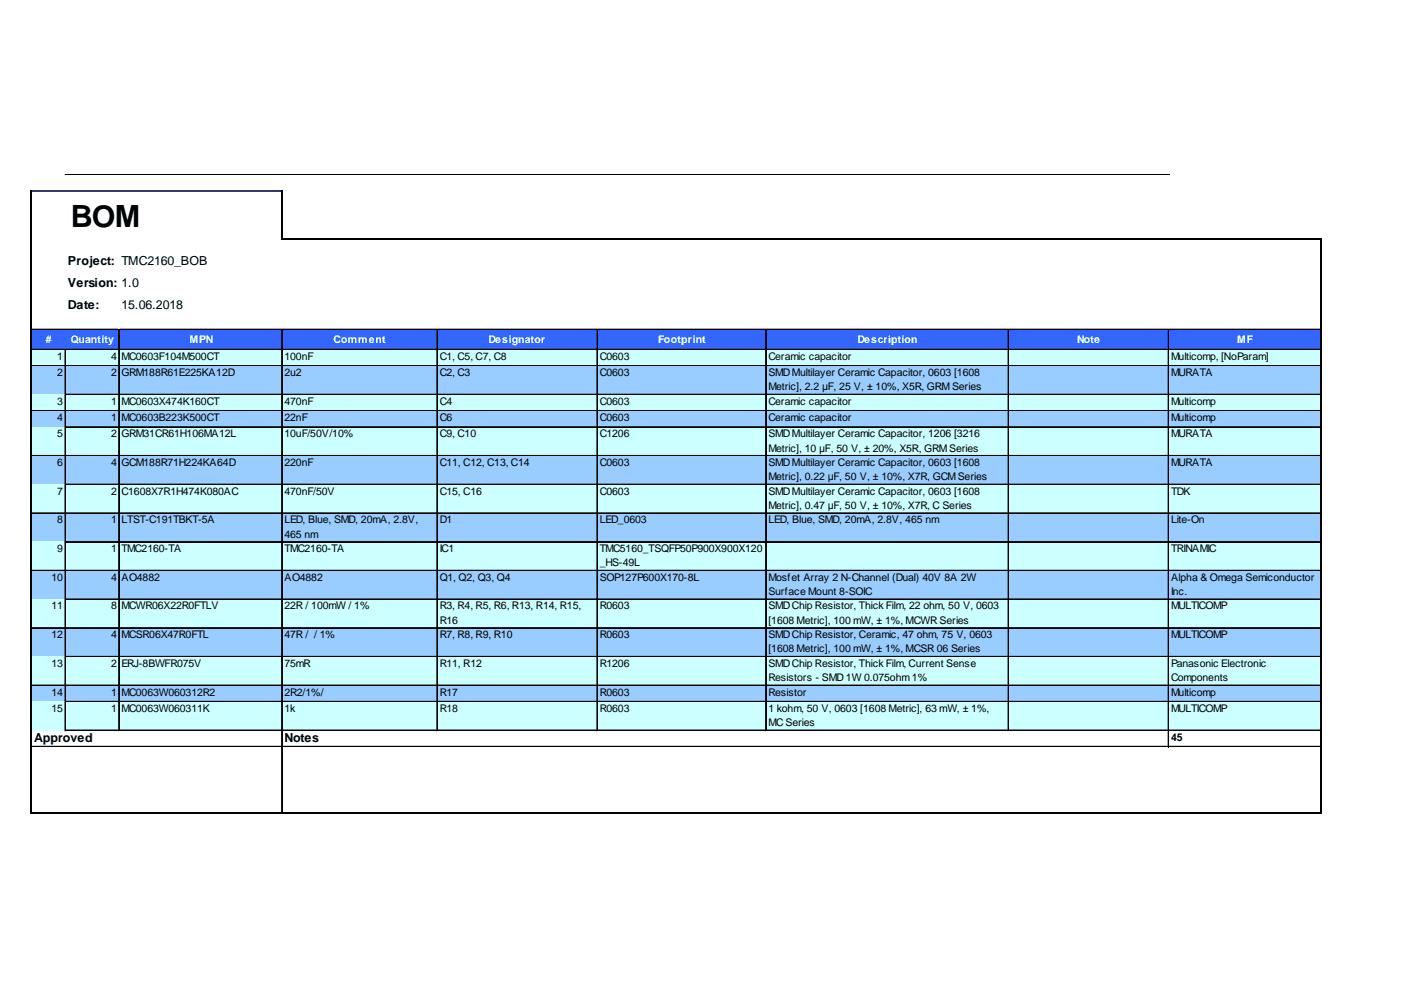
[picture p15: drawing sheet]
<svg xmlns="http://www.w3.org/2000/svg" width="297mm" height="210mm" viewBox="0 0 297 210" stroke-linecap="round" stroke-linejoin="round" font-family="sans-serif">
<defs><g id="words">
<text font-size="6.5" x="15" y="48.1">BOM</text>
<g font-size="2.6">
<text x="14.4" y="56.2">Project: TMC2160_BOB</text>
<text x="14.4" y="60.8">Version: 1.0</text>
<text x="14.4" y="65.5">Date:</text>
<text x="25.8" y="65.5">15.06.2018</text>
<text x="7.3" y="157.4">Approved</text>
<text x="60.3" y="157.4">Notes</text>
</g>
<g font-size="2.2" fill="#fff">
<text x="9.7" y="72.6">#</text>
<text x="15" y="72.6">Quantity</text>
<text x="40.2" y="72.6">MPN</text>
<text x="70.7" y="72.6">Comment</text>
<text x="103.6" y="72.6">Designator</text>
<text x="139.6" y="72.6">Footprint</text>
<text x="181.8" y="72.6">Description</text>
<text x="228.4" y="72.6">Note</text>
<text x="262.3" y="72.6">MF</text>
</g>
<g font-size="2.2">
<text x="12.2" y="76.3">1</text>
<text x="23.5" y="76.3">4</text>
<text x="25.8" y="76.3">MC0603F104M500CT</text>
<text x="60.3" y="76.3">100nF</text>
<text x="93.2" y="76.3">C1, C5, C7, C8</text>
<text x="127.2" y="76.3">C0603</text>
<text x="162.9" y="76.3">Ceramic capacitor</text>
<text x="248.3" y="76.3">Multicomp, [NoParam]</text>
<text x="12.2" y="79.7">2</text>
<text x="23.5" y="79.7">2</text>
<text x="25.8" y="79.7">GRM188R61E225KA12D</text>
<text x="60.3" y="79.7">2u2</text>
<text x="93.2" y="79.7">C2, C3</text>
<text x="127.2" y="79.7">C0603</text>
<text x="162.9" y="79.7">SMDMultilayer Ceramic Capacitor, 0603 [1608</text>
<text x="162.9" y="82.8">Metric], 2.2 µF, 25 V, ± 10%, X5R, GRMSeries</text>
<text x="248.3" y="79.7">MURATA</text>
<text x="12.2" y="85.8">3</text>
<text x="12.2" y="89.3">4</text>
<text x="23.5" y="85.8">1</text>
<text x="23.5" y="89.3">1</text>
<text x="25.8" y="85.8">MC0603X474K160CT</text>
<text x="25.8" y="89.3">MC0603B223K500CT</text>
<text x="60.3" y="85.8">470nF</text>
<text x="60.3" y="89.3">22nF</text>
<text x="93.2" y="85.8">C4</text>
<text x="93.2" y="89.3">C6</text>
<text x="127.2" y="85.8">C0603</text>
<text x="127.2" y="89.3">C0603</text>
<text x="162.9" y="85.8">Ceramic capacitor</text>
<text x="162.9" y="89.3">Ceramic capacitor</text>
<text x="248.3" y="85.8">Multicomp</text>
<text x="248.3" y="89.3">Multicomp</text>
<text x="12.2" y="92.7">5</text>
<text x="23.5" y="92.7">2</text>
<text x="25.8" y="92.7">GRM31CR61H106MA12L</text>
<text x="60.3" y="92.7">10uF/50V/10%</text>
<text x="93.2" y="92.7">C9, C10</text>
<text x="127.2" y="92.7">C1206</text>
<text x="162.9" y="92.7">SMDMultilayer Ceramic Capacitor, 1206 [3216</text>
<text x="162.9" y="95.7">Metric], 10 µF, 50 V, ± 20%, X5R, GRMSeries</text>
<text x="248.3" y="92.7">MURATA</text>
<text x="12.2" y="98.8">6</text>
<text x="23.5" y="98.8">4</text>
<text x="25.8" y="98.8">GCM188R71H224KA64D</text>
<text x="60.3" y="98.8">220nF</text>
<text x="93.2" y="98.8">C11, C12, C13, C14</text>
<text x="127.2" y="98.8">C0603</text>
<text x="162.9" y="98.8">SMDMultilayer Ceramic Capacitor, 0603 [1608</text>
<text x="162.9" y="101.8">Metric], 0.22 µF, 50 V, ± 10%, X7R, GCMSeries</text>
<text x="248.3" y="98.8">MURATA</text>
<text x="12.2" y="104.9">7</text>
<text x="23.5" y="104.9">2</text>
<text x="25.8" y="104.9">C1608X7R1H474K080AC</text>
<text x="60.3" y="104.9">470nF/50V</text>
<text x="93.2" y="104.9">C15, C16</text>
<text x="127.2" y="104.9">C0603</text>
<text x="162.9" y="104.9">SMDMultilayer Ceramic Capacitor, 0603 [1608</text>
<text x="162.9" y="107.9">Metric], 0.47 µF, 50 V, ± 10%, X7R, C Series</text>
<text x="248.3" y="104.9">TDK</text>
<text x="12.2" y="111">8</text>
<text x="23.5" y="111">1</text>
<text x="25.8" y="111">LTST-C191TBKT-5A</text>
<text x="60.3" y="111">LED, Blue, SMD, 20mA, 2.8V,</text>
<text x="93.2" y="111">D1</text>
<text x="127.2" y="111">LED_0603</text>
<text x="162.9" y="111">LED, Blue, SMD, 20mA, 2.8V, 465 nm</text>
<text x="248.3" y="111">Lite-On</text>
<text x="12.2" y="117">9</text>
<text x="23.5" y="117">1</text>
<text x="25.8" y="117">TMC2160-TA</text>
<text x="60.3" y="114">465 nm</text>
<text x="60.3" y="117">TMC2160-TA</text>
<text x="93.2" y="117">IC1</text>
<text x="127.2" y="117">TMC5160_TSQFP50P900X900X120</text>
<text x="248.3" y="117">TRINAMIC</text>
<text x="10.9" y="123.1">10</text>
<text x="23.5" y="123.1">4</text>
<text x="25.8" y="123.1">AO4882</text>
<text x="60.3" y="123.1">AO4882</text>
<text x="93.2" y="123.1">Q1, Q2, Q3, Q4</text>
<text x="127.2" y="120.1">_HS-49L</text>
<text x="127.2" y="123.1">SOP127P600X170-8L</text>
<text x="162.9" y="123.1">Mosfet Array 2 N-Channel (Dual) 40V 8A 2W</text>
<text x="248.3" y="123.1">Alpha &amp; Omega Semiconductor</text>
<text x="10.9" y="129.2">11</text>
<text x="23.5" y="129.2">8</text>
<text x="25.8" y="129.2">MCWR06X22R0FTLV</text>
<text x="60.3" y="129.2">22R / 100mW / 1%</text>
<text x="93.2" y="129.2">R3, R4, R5, R6, R13, R14, R15,</text>
<text x="127.2" y="129.2">R0603</text>
<text x="162.9" y="126.2">Surface Mount 8-SOIC</text>
<text x="162.9" y="129.2">SMDChip Resistor, Thick Film, 22 ohm, 50 V, 0603</text>
<text x="248.3" y="126.2">Inc.</text>
<text x="248.3" y="129.2">MULTICOMP</text>
<text x="10.9" y="135.3">12</text>
<text x="23.5" y="135.3">4</text>
<text x="25.8" y="135.3">MCSR06X47R0FTL</text>
<text x="60.3" y="135.3">47R / / 1%</text>
<text x="93.2" y="132.3">R16</text>
<text x="93.2" y="135.3">R7, R8, R9, R10</text>
<text x="127.2" y="135.3">R0603</text>
<text x="162.9" y="132.3">[1608 Metric], 100 mW, ± 1%, MCWR Series</text>
<text x="162.9" y="135.3">SMDChip Resistor, Ceramic, 47 ohm, 75 V, 0603</text>
<text x="248.3" y="135.3">MULTICOMP</text>
<text x="10.9" y="141.4">13</text>
<text x="23.5" y="141.4">2</text>
<text x="25.8" y="141.4">ERJ-8BWFR075V</text>
<text x="60.3" y="141.4">75mR</text>
<text x="93.2" y="141.4">R11, R12</text>
<text x="127.2" y="141.4">R1206</text>
<text x="162.9" y="138.3">[1608 Metric], 100 mW, ± 1%, MCSR 06 Series</text>
<text x="162.9" y="141.4">SMDChip Resistor, Thick Film, Current Sense</text>
<text x="248.3" y="141.4">Panasonic Electronic</text>
<text x="10.9" y="147.5">14</text>
<text x="23.5" y="147.5">1</text>
<text x="25.8" y="147.5">MC0063W060312R2</text>
<text x="60.3" y="147.5">2R2/1%/</text>
<text x="93.2" y="147.5">R17</text>
<text x="127.2" y="147.5">R0603</text>
<text x="162.9" y="144.4">Resistors - SMD 1W 0.075ohm1%</text>
<text x="162.9" y="147.5">Resistor</text>
<text x="248.3" y="144.4">Components</text>
<text x="248.3" y="147.5">Multicomp</text>
<text x="10.9" y="150.9">15</text>
<text x="23.5" y="150.9">1</text>
<text x="25.8" y="150.9">MC0063W060311K</text>
<text x="60.3" y="150.9">1k</text>
<text x="93.2" y="150.9">R18</text>
<text x="127.2" y="150.9">R0603</text>
<text x="162.9" y="150.9">1 kohm, 50 V, 0603 [1608 Metric], 63 mW, ± 1%,</text>
<text x="162.9" y="154">MC Series</text>
<text x="248.3" y="150.9">MULTICOMP</text>
<text x="248.3" y="157">45</text>
</g>
</g></defs>
<path d="M6.7 69.8h273.5v4.5h-273.5z" fill="#36f"/>
<path d="M2.4 74h4.5v3.7h-4.5z" fill="#fff"/>
<path d="M6.7 74h273.5v3.7h-273.5z" fill="#cff"/>
<path d="M2.4 77.5h4.5v6.3h-4.5z" fill="#fff"/>
<path d="M6.7 77.5h273.5v6.3h-273.5z" fill="#9cf"/>
<path d="M2.4 83.6h4.5v3.6h-4.5z" fill="#fff"/>
<path d="M6.7 83.6h273.5v3.6h-273.5z" fill="#cff"/>
<path d="M2.4 87h4.5v3.7h-4.5z" fill="#fff"/>
<path d="M6.7 87h273.5v3.7h-273.5z" fill="#9cf"/>
<path d="M2.4 90.5h4.5v6.3h-4.5z" fill="#fff"/>
<path d="M6.7 90.5h273.5v6.3h-273.5z" fill="#cff"/>
<path d="M2.4 96.6h4.5v6.3h-4.5z" fill="#fff"/>
<path d="M6.7 96.6h273.5v6.3h-273.5z" fill="#9cf"/>
<path d="M2.4 102.7h4.5v6.2h-4.5z" fill="#fff"/>
<path d="M6.7 102.7h273.5v6.2h-273.5z" fill="#cff"/>
<path d="M2.4 108.7h4.5v6.3h-4.5z" fill="#fff"/>
<path d="M6.7 108.7h273.5v6.3h-273.5z" fill="#9cf"/>
<path d="M2.4 114.8h4.5v6.3h-4.5z" fill="#fff"/>
<path d="M6.7 114.8h273.5v6.3h-273.5z" fill="#cff"/>
<path d="M2.4 120.9h4.5v6.3h-4.5z" fill="#fff"/>
<path d="M6.7 120.9h273.5v6.3h-273.5z" fill="#9cf"/>
<path d="M2.4 127h4.5v6.3h-4.5z" fill="#fff"/>
<path d="M6.7 127h273.5v6.3h-273.5z" fill="#cff"/>
<path d="M2.4 133.1h4.5v6.3h-4.5z" fill="#fff"/>
<path d="M6.7 133.1h273.5v6.3h-273.5z" fill="#9cf"/>
<path d="M2.4 139.2h4.5v6.3h-4.5z" fill="#fff"/>
<path d="M6.7 139.2h273.5v6.3h-273.5z" fill="#cff"/>
<path d="M2.4 145.2h4.5v3.7h-4.5z" fill="#fff"/>
<path d="M6.7 145.2h273.5v3.7h-273.5z" fill="#9cf"/>
<path d="M2.4 148.7h4.5v6.3h-4.5z" fill="#fff"/>
<path d="M6.7 148.7h273.5v6.3h-273.5z" fill="#cff"/>
<g fill="#fff">
<path d="M2.4 154.8h4.5v3.6h-4.5z"/>
<path d="M247.7 154.8h32.5v3.6h-32.5z"/>
<path d="M2.4 158.2h4.5v14.4h-4.5z"/>
</g>
<g fill="none" stroke="#000" stroke-width=".21">
<path d="M13.8 36.9h234.1M13.8 37h234.1M6.9 69.8h18.1M6.9 69.9h18.1M6.9 74h18.1M6.9 74.2h18.1M6.9 77.5h6.9M6.9 77.6h6.9M13.8 74.3v80.7M13.9 74.3v80.7M14 77.5h11.2M14 77.6h11.2"/>
<path d="M25.2 74.3v80.7M25.3 74.3v80.7M25.4 69.8h254.4M25.4 69.9h254.4M25.4 74h254.4M25.4 74.2h254.4M25.4 77.5h34.3M25.4 77.6h34.3M59.7 70v102.2M59.8 70v102.2M59.9 77.5h32.7M59.9 77.6h32.7"/>
<path d="M92.6 70v85M92.7 70v85M92.8 77.5h33.8M92.8 77.6h33.8M126.6 70v85M126.7 70v85M126.8 77.5h35.5M126.8 77.6h35.5M162.3 70v85M162.4 70v85M162.5 77.5h51.2M162.5 77.6h51.2"/>
<path d="M213.7 70v85M213.8 70v85M213.9 77.5h33.8M213.9 77.6h33.8M247.7 70v88.4M247.8 70v88.4M247.9 77.5h31.9M247.9 77.6h31.9M280 70v4M280.1 70v4M6.9 87h6.9M6.9 87.1h6.9"/>
<path d="M6.9 96.6h6.9M6.9 96.7h6.9M14 83.6h11.2M14 83.7h11.2M14 87h11.2M14 87.1h11.2M14 90.5h11.2M14 90.6h11.2M14 96.6h11.2M14 96.7h11.2M25.4 83.6h34.3M25.4 83.7h34.3"/>
<path d="M25.4 87h34.3M25.4 87.1h34.3M25.4 90.5h34.3M25.4 90.6h34.3M25.4 96.6h34.3M25.4 96.7h34.3M59.9 83.6h32.7M59.9 83.7h32.7M59.9 87h32.7M59.9 87.1h32.7M59.9 90.5h32.7M59.9 90.6h32.7"/>
<path d="M59.9 96.6h32.7M59.9 96.7h32.7M92.8 83.6h33.8M92.8 83.7h33.8M92.8 87h33.8M92.8 87.1h33.8M92.8 90.5h33.8M92.8 90.6h33.8M92.8 96.6h33.8M92.8 96.7h33.8M126.8 83.6h35.5M126.8 83.7h35.5"/>
<path d="M126.8 87h35.5M126.8 87.1h35.5M126.8 90.5h35.5M126.8 90.6h35.5M126.8 96.6h35.5M126.8 96.7h35.5M162.5 83.6h51.2M162.5 83.7h51.2M162.5 87h51.2M162.5 87.1h51.2M162.5 90.5h51.2M162.5 90.6h51.2"/>
<path d="M162.5 96.6h51.2M162.5 96.7h51.2M213.9 83.6h33.8M213.9 83.7h33.8M213.9 87h33.8M213.9 87.1h33.8M213.9 90.5h33.8M213.9 90.6h33.8M213.9 96.6h33.8M213.9 96.7h33.8M247.9 83.6h31.9M247.9 83.7h31.9"/>
<path d="M247.9 87h31.9M247.9 87.1h31.9M247.9 90.5h31.9M247.9 90.6h31.9M247.9 96.6h31.9M247.9 96.7h31.9M6.9 108.7h6.9M6.9 108.8h6.9M14 102.7h11.2M14 102.8h11.2M14 108.7h11.2M14 108.8h11.2"/>
<path d="M14 114.8h11.2M14 114.9h11.2M25.4 102.7h34.3M25.4 102.8h34.3M25.4 108.7h34.3M25.4 108.8h34.3M25.4 114.8h34.3M25.4 114.9h34.3M59.9 102.7h32.7M59.9 102.8h32.7M59.9 108.7h32.7M59.9 108.8h32.7"/>
<path d="M59.9 114.8h32.7M59.9 114.9h32.7M92.8 102.7h33.8M92.8 102.8h33.8M92.8 108.7h33.8M92.8 108.8h33.8M92.8 114.8h33.8M92.8 114.9h33.8M126.8 102.7h35.5M126.8 102.8h35.5M126.8 108.7h35.5M126.8 108.8h35.5"/>
<path d="M126.8 114.8h35.5M126.8 114.9h35.5M162.5 102.7h51.2M162.5 102.8h51.2M162.5 108.7h51.2M162.5 108.8h51.2M162.5 114.8h51.2M162.5 114.9h51.2M213.9 102.7h33.8M213.9 102.8h33.8M213.9 108.7h33.8M213.9 108.8h33.8"/>
<path d="M213.9 114.8h33.8M213.9 114.9h33.8M247.9 102.7h31.9M247.9 102.8h31.9M247.9 108.7h31.9M247.9 108.8h31.9M247.9 114.8h31.9M247.9 114.9h31.9M6.9 120.9h6.9M6.9 121h6.9M6.9 133.1h6.9M6.9 133.2h6.9"/>
<path d="M14 120.9h11.2M14 121h11.2M14 127h11.2M14 127.1h11.2M14 133.1h11.2M14 133.2h11.2M14 139.2h11.2M14 139.3h11.2M25.4 120.9h34.3M25.4 121h34.3M25.4 127h34.3M25.4 127.1h34.3"/>
<path d="M25.4 133.1h34.3M25.4 133.2h34.3M25.4 139.2h34.3M25.4 139.3h34.3M59.9 120.9h32.7M59.9 121h32.7M59.9 127h32.7M59.9 127.1h32.7M59.9 133.1h32.7M59.9 133.2h32.7M59.9 139.2h32.7M59.9 139.3h32.7"/>
<path d="M92.8 120.9h33.8M92.8 121h33.8M92.8 127h33.8M92.8 127.1h33.8M92.8 133.1h33.8M92.8 133.2h33.8M92.8 139.2h33.8M92.8 139.3h33.8M126.8 120.9h35.5M126.8 121h35.5M126.8 127h35.5M126.8 127.1h35.5"/>
<path d="M126.8 133.1h35.5M126.8 133.2h35.5M126.8 139.2h35.5M126.8 139.3h35.5M162.5 120.9h51.2M162.5 121h51.2M162.5 127h51.2M162.5 127.1h51.2M162.5 133.1h51.2M162.5 133.2h51.2M162.5 139.2h51.2M162.5 139.3h51.2"/>
<path d="M213.9 120.9h33.8M213.9 121h33.8M213.9 127h33.8M213.9 127.1h33.8M213.9 133.1h33.8M213.9 133.2h33.8M213.9 139.2h33.8M213.9 139.3h33.8M247.9 120.9h31.9M247.9 121h31.9M247.9 127h31.9M247.9 127.1h31.9"/>
<path d="M247.9 133.1h31.9M247.9 133.2h31.9M247.9 139.2h31.9M247.9 139.3h31.9M6.9 145.2h6.9M6.9 145.4h6.9M6.9 158.2h272.9M6.9 158.3h272.9M14 145.2h11.2M14 145.4h11.2M14 148.7h11.2M14 148.8h11.2"/>
<path d="M14 154.8h11.2M14 154.9h11.2M25.4 145.2h34.3M25.4 145.4h34.3M25.4 148.7h34.3M25.4 148.8h34.3M25.4 154.8h67.2M25.4 154.9h67.2M59.9 145.2h32.7M59.9 145.4h32.7M59.9 148.7h32.7M59.9 148.8h32.7"/>
<path d="M92.8 145.2h33.8M92.8 145.4h33.8M92.8 148.7h33.8M92.8 148.8h33.8M92.8 154.8h33.8M92.8 154.9h33.8M126.8 145.2h35.5M126.8 145.4h35.5M126.8 148.7h35.5M126.8 148.8h35.5M126.8 154.8h35.5M126.8 154.9h35.5"/>
<path d="M162.5 145.2h51.2M162.5 145.4h51.2M162.5 148.7h51.2M162.5 148.8h51.2M162.5 154.8h51.2M162.5 154.9h51.2M213.9 145.2h33.8M213.9 145.4h33.8M213.9 148.7h33.8M213.9 148.8h33.8M213.9 154.8h33.8M213.9 154.9h33.8"/>
<path d="M247.9 145.2h31.9M247.9 145.4h31.9M247.9 148.7h31.9M247.9 148.8h31.9M247.9 154.8h31.9M247.9 154.9h31.9"/>
</g>
<path d="M6.7 40.4v132.2M59.7 40.4v10.5M59.9 50.7h220.3M280 50.9v19.1M25.2 69.8v4.5M280 74v98.6M6.9 172.4h273.3" fill="none" stroke="#000" stroke-width=".41"/>
<path d="M6.9 40.6h52.6" fill="none" stroke="#339" stroke-width=".41"/>
<use href="#words"/>
</svg>
